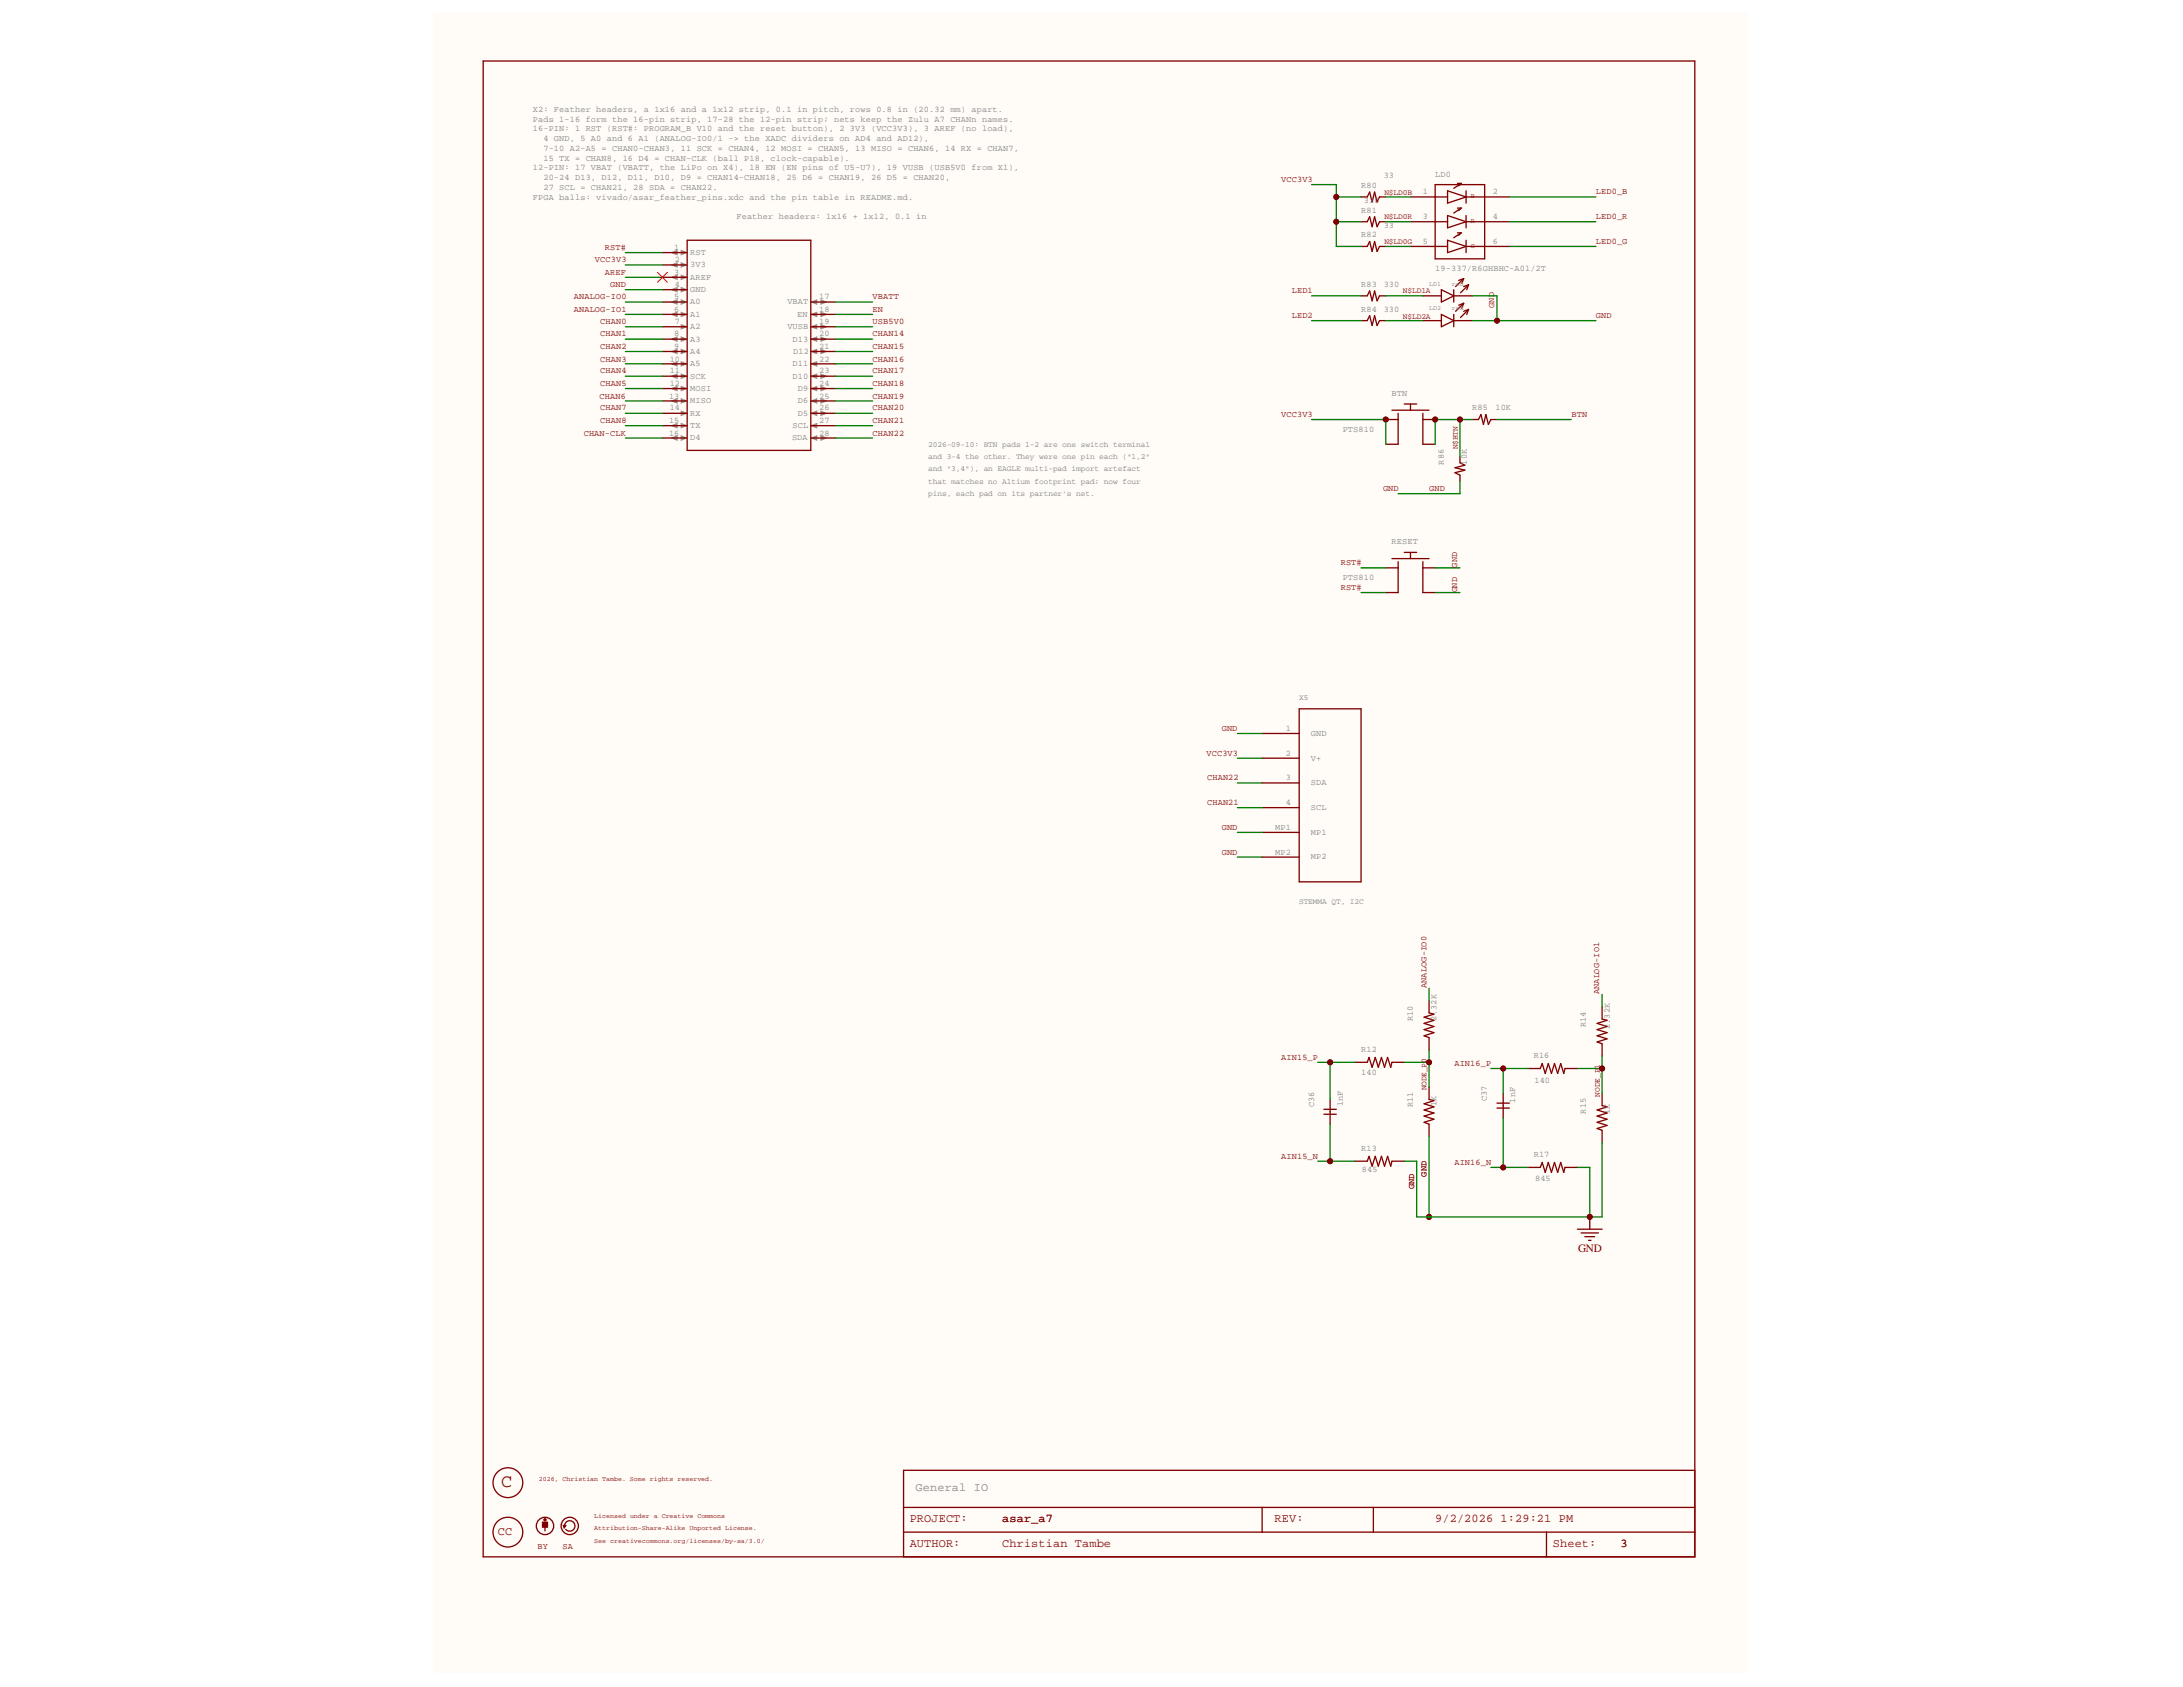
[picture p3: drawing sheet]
<svg xmlns="http://www.w3.org/2000/svg" width="279mm" height="216mm" viewBox="0 0 279 216" stroke-linecap="round" stroke-linejoin="round" font-family="sans-serif">
<defs><g id="words">
<text font-size="2.4" fill="#800000" x="64.1" y="190.3">C</text>
<text font-size="1.5" fill="#808080" x="117.2" y="190.8">General IO</text>
<g font-size="1.5" fill="#800000">
<text x="63.7" y="196.4">CC</text>
<text x="116.4" y="194.8">PROJECT:</text>
<text x="116.4" y="198">AUTHOR:</text>
<text x="128.3" y="194.8">asar_a7</text>
<text x="128.3" y="198">Christian Tambe</text>
<text x="163.1" y="194.8">REV:</text>
<text x="183.7" y="194.8">9/2/2026</text>
<text x="192.1" y="194.8">1:29:21 PM</text>
<text x="198.8" y="198">Sheet:</text>
<text x="207.4" y="198">3</text>
</g>
<text font-size="1.4" fill="#800000" x="202" y="160.2">GND</text>
<g font-size="1.1" fill="#808080">
<text x="68.2" y="14.3">X2: Feather headers, a 1x16 and a 1x12 strip, 0.1 in pitch, rows 0.8 in (20.32 mm) apart.</text>
<text x="68.2" y="15.6">Pads 1-16 form the 16-pin strip, 17-28 the 12-pin strip; nets keep the Zulu A7 CHANn names.</text>
<text x="68.2" y="16.8">16-PIN: 1 RST (RST#: PROGRAM_B V10 and the reset button), 2</text>
<text x="108.8" y="16.8">3V3 (VCC3V3), 3 AREF (no load),</text>
<text x="68.2" y="21.8">12-PIN: 17 VBAT (VBATT, the LiPo on X4), 18 EN (EN pins of U5-U7), 19 VUSB (USB5V0 from X1),</text>
<text x="69.6" y="18.1">4 GND, 5 A0 and 6 A1 (ANALOG-IO0/1 -&gt; the XADC dividers on AD4 and AD12),</text>
<text x="69.6" y="19.4">7-10 A2-A5 = CHAN0-CHAN3, 11 SCK = CHAN4, 12 MOSI = CHAN5, 13 MISO = CHAN6, 14 RX = CHAN7,</text>
<text x="69.6" y="20.6">15 TX = CHAN8, 16 D4 = CHAN-CLK (ball P18, clock-capable).</text>
<text x="69.6" y="23.1">20-24 D13, D12, D11, D10, D9 = CHAN14-CHAN18, 25 D6 = CHAN19, 26 D5 = CHAN20,</text>
<text x="177.1" y="22.8">33</text>
<text x="183.7" y="22.7">LD0</text>
<text x="68.2" y="25.6">FPGA balls: vivado/asar_feather_pins.xdc and the pin table in README.md.</text>
<text x="69.6" y="24.4">27 SCL = CHAN21, 28 SDA = CHAN22.</text>
<text x="94.3" y="28">Feather headers: 1x16 + 1x12, 0.1 in</text>
<text x="174.2" y="24.1">R80</text>
<text x="174.2" y="27.2">R81</text>
<text x="174.6" y="26">330</text>
<text x="177.1" y="29.2">33</text>
<text x="182.1" y="24.9">1</text>
<text x="182.1" y="28">3</text>
<text x="191.1" y="24.9">2</text>
<text x="191.1" y="28">4</text>
<text x="86.3" y="32">1</text>
<text x="86.3" y="35.2">3</text>
<text x="86.4" y="33.6">2</text>
<text x="88.3" y="32.6">RST</text>
<text x="88.3" y="34.2">3V3</text>
<text x="88.3" y="35.8">AREF</text>
<text x="174.2" y="30.4">R82</text>
<text x="182.1" y="31.2">5</text>
<text x="183.7" y="34.7">19-337/R6GHBHC-A01/2T</text>
<text x="191.1" y="31.2">6</text>
<text x="86.3" y="38.3">5</text>
<text x="86.3" y="39.9">6</text>
<text x="86.4" y="36.7">4</text>
<text x="86.4" y="41.4">7</text>
<text x="88.3" y="37.4">GND</text>
<text x="88.3" y="38.9">A0</text>
<text x="88.3" y="40.5">A1</text>
<text x="100.8" y="38.9">VBAT</text>
<text x="102" y="40.5">EN</text>
<text x="104.8" y="38.3">17</text>
<text x="104.8" y="39.9">18</text>
<text x="104.8" y="41.4">19</text>
<text x="174.2" y="36.7">R83</text>
<text x="174.2" y="39.9">R84</text>
<text x="177.1" y="36.7">330</text>
<text x="177.1" y="39.9">330</text>
<text x="85.7" y="46.3">10</text>
<text x="85.7" y="47.8">11</text>
<text x="86.3" y="43.1">8</text>
<text x="86.3" y="44.7">9</text>
<text x="88.3" y="42.1">A2</text>
<text x="88.3" y="43.7">A3</text>
<text x="88.3" y="45.3">A4</text>
<text x="88.3" y="46.9">A5</text>
<text x="100.8" y="42.1">VUSB</text>
<text x="101.5" y="43.7">D13</text>
<text x="101.5" y="46.9">D11</text>
<text x="101.5" y="45.3">D12</text>
<text x="104.8" y="43.1">20</text>
<text x="104.8" y="44.7">21</text>
<text x="104.8" y="46.3">22</text>
<text x="104.8" y="47.8">23</text>
<text x="85.6" y="51">13</text>
<text x="85.7" y="52.5">14</text>
<text x="85.7" y="49.4">12</text>
<text x="88.3" y="48.5">SCK</text>
<text x="88.3" y="53.2">RX</text>
<text x="88.3" y="51.6">MISO</text>
<text x="88.3" y="50">MOSI</text>
<text x="101.5" y="48.5">D10</text>
<text x="102.1" y="50">D9</text>
<text x="102.1" y="51.6">D6</text>
<text x="102.1" y="53.2">D5</text>
<text x="104.8" y="49.4">24</text>
<text x="104.8" y="51">25</text>
<text x="104.8" y="52.5">26</text>
<text x="178.1" y="50.7">BTN</text>
<text x="188.4" y="52.5">R85</text>
<text x="191.4" y="52.5">10K</text>
<text x="85.6" y="54.1">15</text>
<text x="85.6" y="55.7">16</text>
<text x="88.3" y="54.7">TX</text>
<text x="88.3" y="56.3">D4</text>
<text x="101.4" y="56.3">SDA</text>
<text x="101.5" y="54.7">SCL</text>
<text x="104.8" y="54.1">27</text>
<text x="104.8" y="55.7">28</text>
<text x="171.9" y="55.2">PTS810</text>
<text x="184.8" y="59.5" transform="rotate(-90 184.8 59.5)">R86</text>
<text x="187.8" y="59.5" transform="rotate(-90 187.8 59.5)">10K</text>
<text x="178.1" y="69.6">RESET</text>
<text x="171.9" y="74.3">PTS810</text>
<text x="164.6" y="93.6">1</text>
<text x="167.8" y="94.2">GND</text>
<text x="164.6" y="96.7">2</text>
<text x="164.6" y="99.8">3</text>
<text x="167.8" y="97.4">V+</text>
<text x="167.8" y="100.5">SDA</text>
<text x="163.2" y="106.2">MP1</text>
<text x="164.6" y="103">4</text>
<text x="167.8" y="103.6">SCL</text>
<text x="167.8" y="106.8">MP1</text>
<text x="163.2" y="109.4">MP2</text>
<text x="167.8" y="110">MP2</text>
<text x="180.8" y="130.6" transform="rotate(-90 180.8 130.6)">R10</text>
<text x="183.9" y="130.6" transform="rotate(-90 183.9 130.6)">2.32K</text>
<text x="203" y="131.5" transform="rotate(-90 203 131.5)">R14</text>
<text x="206" y="131.7" transform="rotate(-90 206 131.7)">2.32K</text>
<text x="174.2" y="134.7">R12</text>
<text x="174.2" y="137.5">140</text>
<text x="196.3" y="135.4">R16</text>
<text x="168.2" y="141.7" transform="rotate(-90 168.2 141.7)">C36</text>
<text x="171.9" y="141.5" transform="rotate(-90 171.9 141.5)">1nF</text>
<text x="180.8" y="141.7" transform="rotate(-90 180.8 141.7)">R11</text>
<text x="183.9" y="141.5" transform="rotate(-90 183.9 141.5)">1K</text>
<text x="190.3" y="140.9" transform="rotate(-90 190.3 140.9)">C37</text>
<text x="193.9" y="141.1" transform="rotate(-90 193.9 141.1)">1nF</text>
<text x="196.4" y="138.6">140</text>
<text x="203" y="142.5" transform="rotate(-90 203 142.5)">R15</text>
<text x="206" y="142.6" transform="rotate(-90 206 142.6)">1K</text>
<text x="174.2" y="147.4">R13</text>
<text x="174.3" y="150">845</text>
<text x="196.3" y="148.1">R17</text>
<text x="196.5" y="151.1">845</text>
</g>
<g font-size="1.1" fill="#800000">
<text x="164" y="23.3">VCC3V3</text>
<text x="204.3" y="24.9">LED0_B</text>
<text x="204.3" y="28">LED0_R</text>
<text x="76.2" y="33.6">VCC3V3</text>
<text x="77.4" y="32">RST#</text>
<text x="77.4" y="35.2">AREF</text>
<text x="204.3" y="31.2">LED0_G</text>
<text x="73.4" y="38.3">ANALOG-IO0</text>
<text x="73.4" y="39.9">ANALOG-IO1</text>
<text x="76.8" y="41.4">CHAN0</text>
<text x="78.1" y="36.7">GND</text>
<text x="111.7" y="38.3">VBATT</text>
<text x="111.7" y="39.9">EN</text>
<text x="111.7" y="41.4">USB5V0</text>
<text x="165.3" y="37.6">LED1</text>
<text x="165.3" y="40.7">LED2</text>
<text x="191.2" y="39.4" transform="rotate(-90 191.2 39.4)">GND</text>
<text x="204.3" y="40.7">GND</text>
<text x="76.8" y="43.1">CHAN1</text>
<text x="76.8" y="44.7">CHAN2</text>
<text x="76.8" y="46.3">CHAN3</text>
<text x="76.8" y="47.8">CHAN4</text>
<text x="111.7" y="43.1">CHAN14</text>
<text x="111.7" y="44.7">CHAN15</text>
<text x="111.7" y="46.3">CHAN16</text>
<text x="111.7" y="47.8">CHAN17</text>
<text x="76.7" y="51">CHAN6</text>
<text x="76.8" y="49.4">CHAN5</text>
<text x="76.8" y="52.5">CHAN7</text>
<text x="111.7" y="49.4">CHAN18</text>
<text x="111.7" y="51">CHAN19</text>
<text x="111.7" y="52.5">CHAN20</text>
<text x="164" y="53.4">VCC3V3</text>
<text x="201.1" y="53.4">BTN</text>
<text x="74.7" y="55.7">CHAN-CLK</text>
<text x="76.8" y="54.1">CHAN8</text>
<text x="111.7" y="54.1">CHAN21</text>
<text x="111.7" y="55.7">CHAN22</text>
<text x="177" y="62.8">GND</text>
<text x="182.9" y="62.8">GND</text>
<text x="171.6" y="72.3">RST#</text>
<text x="171.6" y="75.5">RST#</text>
<text x="186.5" y="75.8" transform="rotate(-90 186.5 75.8)">GND</text>
<text x="186.5" y="72.7" transform="rotate(-90 186.5 72.7)">GND</text>
<text x="156.4" y="93.6">GND</text>
<text x="154.4" y="96.7">VCC3V3</text>
<text x="154.5" y="99.8">CHAN22</text>
<text x="154.5" y="103">CHAN21</text>
<text x="156.4" y="106.2">GND</text>
<text x="156.4" y="109.4">GND</text>
<text x="182.6" y="126.5" transform="rotate(-90 182.6 126.5)">ANALOG-IO0</text>
<text x="204.7" y="127.2" transform="rotate(-90 204.7 127.2)">ANALOG-IO1</text>
<text x="164" y="135.6">AIN15_P</text>
<text x="186.2" y="136.4">AIN16_P</text>
<text x="164" y="148.3">AIN15_N</text>
<text x="186.2" y="149.1">AIN16_N</text>
<text x="181" y="152.2" transform="rotate(-90 181 152.2)">GND</text>
<text x="182.6" y="150.6" transform="rotate(-90 182.6 150.6)">GND</text>
<text x="68.8" y="198.3">BY</text>
<text x="72" y="198.3">SA</text>
</g>
<g font-size="1" fill="#800000">
<text x="177.2" y="25">N$LD0B</text>
<text x="177.2" y="28.1">N$LD0R</text>
<text x="177.2" y="31.2">N$LD0G</text>
<text x="179.6" y="37.6">N$LD1A</text>
<text x="179.6" y="40.8">N$LD2A</text>
<text x="186.6" y="57.5" transform="rotate(-90 186.6 57.5)">N$BTN</text>
<text x="182.6" y="139.5" transform="rotate(-90 182.6 139.5)">NODE_P0</text>
<text x="204.8" y="140.3" transform="rotate(-90 204.8 140.3)">NODE_P1</text>
</g>
<g font-size="1" fill="#808080">
<text x="118.8" y="57.2">2026-09-10: BTN pads 1-2 are one switch terminal</text>
<text x="118.8" y="58.8">and 3-4 the other. They were one pin each (&quot;1,2&quot;</text>
<text x="118.8" y="60.3">and &quot;3,4&quot;), an EAGLE multi-pad import artefact</text>
<text x="118.8" y="61.9">that matches no Altium footprint pad; now four</text>
<text x="118.8" y="63.5">pins, each pad on its partner's net.</text>
<text x="166.3" y="89.6">X5</text>
<text x="166.3" y="115.7">STEMMA QT, I2C</text>
</g>
<g font-size=".8" fill="#800000">
<text x="188.3" y="25.4">B</text>
<text x="188.3" y="28.5">R</text>
<text x="188.3" y="31.7">G</text>
<text x="69" y="189.5">2026, Christian Tambe. Some rights reserved.</text>
<text x="76.1" y="194.2">Licensed under a Creative Commons</text>
<text x="76.1" y="195.8">Attribution-Share-Alike Unported License.</text>
<text x="76.1" y="197.4">See creativecommons.org/licenses/by-sa/3.0/</text>
</g>
<g font-size=".8" fill="#808080">
<text x="182.9" y="36.5">LD1</text>
<text x="182.9" y="39.7">LD2</text>
<text x="185.8" y="36.5">red</text>
<text x="185.8" y="39.7">red</text>
</g>
</g></defs>
<g fill="#fffcf8">
<path d="M55.5 1.6h168.2v212.5h-168.2z" fill-rule="evenodd"/>
<path d="M55.5 1.6h168.2v212.5h-168.2z" fill-rule="evenodd"/>
</g>
<circle cx="170.2" cy="148.6" r=".32" fill="#000080"/>
<circle cx="170.2" cy="148.6" r=".32" fill="none" stroke="#000080" stroke-width=".13"/>
<circle cx="170.2" cy="136" r=".32" fill="#000080"/>
<circle cx="170.2" cy="136" r=".32" fill="none" stroke="#000080" stroke-width=".13"/>
<circle cx="171" cy="28.4" r=".32" fill="#000080"/>
<circle cx="171" cy="28.4" r=".32" fill="none" stroke="#000080" stroke-width=".13"/>
<circle cx="171" cy="25.2" r=".32" fill="#000080"/>
<circle cx="171" cy="25.2" r=".32" fill="none" stroke="#000080" stroke-width=".13"/>
<circle cx="177.4" cy="53.7" r=".31" fill="#000080"/>
<circle cx="177.4" cy="53.7" r=".31" fill="none" stroke="#000080" stroke-width=".13"/>
<circle cx="182.9" cy="155.7" r=".32" fill="#000080"/>
<circle cx="182.9" cy="155.7" r=".32" fill="none" stroke="#000080" stroke-width=".13"/>
<circle cx="182.9" cy="136" r=".31" fill="#000080"/>
<circle cx="182.9" cy="136" r=".31" fill="none" stroke="#000080" stroke-width=".13"/>
<circle cx="183.7" cy="53.7" r=".32" fill="#000080"/>
<circle cx="183.7" cy="53.7" r=".32" fill="none" stroke="#000080" stroke-width=".13"/>
<circle cx="186.9" cy="53.7" r=".31" fill="#000080"/>
<circle cx="186.9" cy="53.7" r=".31" fill="none" stroke="#000080" stroke-width=".13"/>
<circle cx="191.6" cy="41" r=".31" fill="#000080"/>
<circle cx="191.6" cy="41" r=".31" fill="none" stroke="#000080" stroke-width=".13"/>
<circle cx="192.4" cy="149.4" r=".32" fill="#000080"/>
<circle cx="192.4" cy="149.4" r=".32" fill="none" stroke="#000080" stroke-width=".13"/>
<circle cx="192.4" cy="136.7" r=".32" fill="#000080"/>
<circle cx="192.4" cy="136.7" r=".32" fill="none" stroke="#000080" stroke-width=".13"/>
<circle cx="203.5" cy="155.7" r=".32" fill="#000080"/>
<circle cx="203.5" cy="155.7" r=".32" fill="none" stroke="#000080" stroke-width=".13"/>
<circle cx="205.1" cy="136.7" r=".32" fill="#000080"/>
<circle cx="205.1" cy="136.7" r=".32" fill="none" stroke="#000080" stroke-width=".13"/>
<g fill="none" stroke="#800000" stroke-width=".17">
<path d="M61.8 7.8h155.1v191.4h-155.1zM88 30.7h15.8v26.9h-15.8zM69.8 195v.9M115.6 196.1h101.3M115.6 192.9h101.3M161.5 192.9v3.2M175.8 192.9v3.2M197.9 196.1v3.1M216.9 188.2h-101.3v11"/>
<circle cx="65" cy="196.1" r="1.9"/>
</g>
<path d="M69.4 194.8h.7v.6h-.7z" fill-rule="evenodd" fill="#800000"/>
<path d="M69.4 194.8h.7v.6h-.7z" fill="none" stroke="#800000" stroke-width=".17"/>
<circle cx="69.8" cy="194.5" r=".16" fill="#800000"/>
<circle cx="69.8" cy="194.5" r=".16" fill="none" stroke="#800000" stroke-width=".13"/>
<g fill="none" stroke="#800000" stroke-width=".17">
<path d="M72.3 195.4a.67 .67 0 0 1 .8-.8 .67 .67 0 0 1 .4 1.1 .67 .67 0 0 1-1.1 0"/>
<circle cx="69.8" cy="195.3" r="1.11"/>
</g>
<path d="M72.1 195.2l.3 .1-.2 .2z" fill="#800000"/>
<g fill="none" stroke="#800000" stroke-width=".17">
<path d="M174.2 25.2h.8l.3-.6 .3 1.2 .3-1.2 .4 1.2 .3-.6h.8M174.2 28.4h.8l.3-.7 .3 1.3 .3-1.3 .4 1.3 .3-.6h.8M174.2 31.5h.8l.3-.6 .3 1.3 .3-1.3 .4 1.3 .3-.7h.8M174.2 37.9h.8l.3-.7 .3 1.3 .3-1.3 .4 1.3 .3-.6h.8M180.5 25.2h4.8M180.5 28.4h4.8M180.5 31.5h4.8M182.1 37.9h2.4M183.7 23.6h6.3v9.5h-6.3zM184.5 37.1l1.6 .8-1.6 .8zM185.3 24.4l2.3 .8-2.3 .8zM185.3 27.6l2.3 .8-2.3 .8z"/>
<path d="M185.3 30.7l2.3 .8-2.3 .8zM186.1 37.9h2.3M186.1 37.1v1.6M186.5 23.5h.5M186.5 26.6h.5M186.5 29.8h.5M187 23.5l-.9 .6M187 23.5l-.3 .3M187 26.6l-.9 .7M187 26.6l-.3 .3M187 29.8l-.9 .6M187 29.8l-.3 .3"/>
<path d="M187.3 35.7l-1 1M187.3 35.7l-.2 .6M187.3 35.7l-.6 .2M187.3 38.8l-1 1M187.3 38.8l-.2 .6M187.3 38.8l-.6 .3M187.6 25.2h5.6M187.6 28.4h5.6M187.6 31.5h5.6M187.6 24.4v1.6M187.6 27.6v1.6M187.6 30.7v1.6"/>
<path d="M188 36.4l-1.1 1.1M188 36.4l-.3 .7M188 36.4l-.7 .3M188 39.6l-1.1 1M188 39.6l-.3 .6M188 39.6l-.7 .2M174.2 41h.8l.3-.6 .3 1.3 .3-1.3 .4 1.3 .3-.7h.8M177.4 53.7h1.5M178.2 52.5h4.7M178.9 52.9v4h-1.5M179.7 51.7h1.6M180.5 51.7v.8"/>
<path d="M182.1 41h2.4M182.1 53.7h1.6M182.1 52.9v4h1.6M184.5 40.2l1.6 .8-1.6 .8zM186.1 41h2.3M186.1 40.2v1.6M186.9 58.4v.8l.6 .3-1.3 .4 1.3 .3-1.3 .3 .7 .3v.8M188.4 53.7h.8l.3-.6 .4 1.2 .3-1.2 .3 1.2 .3-.6h.8M173.4 136h1.6l.2-.7 .4 1.3 .4-1.3 .4 1.3 .4-1.3 .4 1.3 .4-1.3 .4 1.3 .2-.6h1.5M182.9 128v1.6l.6 .2-1.2 .4 1.2 .4-1.2 .4 1.2 .4-1.2 .4 1.2 .4-1.2 .4 .6 .2v1.6M182.9 139.1v1.6l.6 .2-1.2 .4 1.2 .4-1.2 .4 1.2 .3-1.2 .4 1.2 .4-1.2 .4 .6 .3v1.5M192.4 139.9v3.2"/>
<path d="M195.6 136.7h1.5l.3-.6 .4 1.3 .4-1.3 .4 1.3 .4-1.3 .4 1.3 .4-1.3 .3 1.3 .2-.7h1.6M205.1 128.8v1.6l.6 .2-1.3 .4 1.3 .4-1.3 .4 1.3 .4-1.3 .4 1.3 .3-1.3 .5 .7 .2v1.6M205.1 139.9v1.6l.6 .2-1.3 .4 1.3 .3-1.3 .4 1.3 .4-1.3 .4 1.3 .4-1.3 .4 .7 .3v1.5M169.4 142.6h1.6M169.4 142h1.6M170.2 140.7v3.2M173.4 148.6h1.6l.2-.6 .4 1.2 .4-1.2 .4 1.2 .4-1.2 .4 1.2 .4-1.2 .4 1.2 .2-.6h1.5M191.6 141.8h1.6M191.6 141.2h1.6M195.6 149.4h1.5l.3-.6 .4 1.2 .4-1.2 .4 1.2 .4-1.2 .4 1.2 .4-1.2 .3 1.2 .2-.6h1.6M72.1 195.2l.3 .1-.2 .2z"/>
<circle cx="65" cy="189.8" r="1.91"/>
<circle cx="72.9" cy="195.3" r="1.11"/>
</g>
<path d="M87.2 32.1l.6 .2-.6 .3z" fill="#808080"/>
<path d="M87.2 32.1l.6 .2-.6 .3z" fill="none" stroke="#808080" stroke-width=".17"/>
<path d="M86 32.3l.6-.2v.5z" fill="#808080"/>
<path d="M86 32.3l.6-.2v.5z" fill="none" stroke="#808080" stroke-width=".17"/>
<path d="M84.8 32.3h3.2" fill="none" stroke="#800000" stroke-width=".17"/>
<path d="M103.9 38.7l.6-.3v.5z" fill="#808080"/>
<path d="M103.9 38.7l.6-.3v.5z" fill="none" stroke="#808080" stroke-width=".17"/>
<path d="M105.1 38.4l.6 .3-.6 .2z" fill="#808080"/>
<path d="M105.1 38.4l.6 .3-.6 .2z" fill="none" stroke="#808080" stroke-width=".17"/>
<path d="M103.8 38.7h3.1" fill="none" stroke="#800000" stroke-width=".17"/>
<path d="M87.2 33.7l.6 .2-.6 .3z" fill="#808080"/>
<path d="M87.2 33.7l.6 .2-.6 .3z" fill="none" stroke="#808080" stroke-width=".17"/>
<path d="M86 33.9l.6-.2v.5z" fill="#808080"/>
<path d="M86 33.9l.6-.2v.5z" fill="none" stroke="#808080" stroke-width=".17"/>
<path d="M84.8 33.9h3.2" fill="none" stroke="#800000" stroke-width=".17"/>
<path d="M87.2 35.2l.6 .3-.6 .2z" fill="#808080"/>
<path d="M87.2 35.2l.6 .3-.6 .2z" fill="none" stroke="#808080" stroke-width=".17"/>
<path d="M86 35.5l.6-.3v.5z" fill="#808080"/>
<path d="M86 35.5l.6-.3v.5z" fill="none" stroke="#808080" stroke-width=".17"/>
<path d="M84.8 35.5h3.2" fill="none" stroke="#800000" stroke-width=".17"/>
<path d="M87.2 36.8l.6 .3-.6 .2z" fill="#808080"/>
<path d="M87.2 36.8l.6 .3-.6 .2z" fill="none" stroke="#808080" stroke-width=".17"/>
<path d="M86 37.1l.6-.3v.5z" fill="#808080"/>
<path d="M86 37.1l.6-.3v.5z" fill="none" stroke="#808080" stroke-width=".17"/>
<path d="M84.8 37.1h3.2" fill="none" stroke="#800000" stroke-width=".17"/>
<path d="M87.2 38.4l.6 .3-.6 .2z" fill="#808080"/>
<path d="M87.2 38.4l.6 .3-.6 .2z" fill="none" stroke="#808080" stroke-width=".17"/>
<path d="M86 38.7l.6-.3v.5z" fill="#808080"/>
<path d="M86 38.7l.6-.3v.5z" fill="none" stroke="#808080" stroke-width=".17"/>
<path d="M84.8 38.7h3.2" fill="none" stroke="#800000" stroke-width=".17"/>
<path d="M87.2 40l.6 .2-.6 .3z" fill="#808080"/>
<path d="M87.2 40l.6 .2-.6 .3z" fill="none" stroke="#808080" stroke-width=".17"/>
<path d="M86 40.2l.6-.2v.5z" fill="#808080"/>
<path d="M86 40.2l.6-.2v.5z" fill="none" stroke="#808080" stroke-width=".17"/>
<path d="M84.8 40.2h3.2" fill="none" stroke="#800000" stroke-width=".17"/>
<path d="M87.2 41.6l.6 .2-.6 .3z" fill="#808080"/>
<path d="M87.2 41.6l.6 .2-.6 .3z" fill="none" stroke="#808080" stroke-width=".17"/>
<path d="M84.8 41.8h3.2" fill="none" stroke="#800000" stroke-width=".17"/>
<path d="M87.2 43.2l.6 .2-.6 .2z" fill="#808080"/>
<path d="M87.2 43.2l.6 .2-.6 .2z" fill="none" stroke="#808080" stroke-width=".17"/>
<path d="M86 43.4l.6-.2v.4z" fill="#808080"/>
<path d="M86 43.4l.6-.2v.4z" fill="none" stroke="#808080" stroke-width=".17"/>
<path d="M84.8 43.4h3.2" fill="none" stroke="#800000" stroke-width=".17"/>
<path d="M87.2 44.7l.6 .3-.6 .2z" fill="#808080"/>
<path d="M87.2 44.7l.6 .3-.6 .2z" fill="none" stroke="#808080" stroke-width=".17"/>
<path d="M86 45l.6-.3v.5z" fill="#808080"/>
<path d="M86 45l.6-.3v.5z" fill="none" stroke="#808080" stroke-width=".17"/>
<path d="M84.8 45h3.2" fill="none" stroke="#800000" stroke-width=".17"/>
<path d="M87.2 46.3l.6 .3-.6 .2z" fill="#808080"/>
<path d="M87.2 46.3l.6 .3-.6 .2z" fill="none" stroke="#808080" stroke-width=".17"/>
<path d="M86 46.6l.6-.3v.5z" fill="#808080"/>
<path d="M86 46.6l.6-.3v.5z" fill="none" stroke="#808080" stroke-width=".17"/>
<path d="M84.8 46.6h3.2" fill="none" stroke="#800000" stroke-width=".17"/>
<path d="M87.2 47.9l.6 .2-.6 .3z" fill="#808080"/>
<path d="M87.2 47.9l.6 .2-.6 .3z" fill="none" stroke="#808080" stroke-width=".17"/>
<path d="M86 48.1l.6-.2v.5z" fill="#808080"/>
<path d="M86 48.1l.6-.2v.5z" fill="none" stroke="#808080" stroke-width=".17"/>
<path d="M84.8 48.1h3.2" fill="none" stroke="#800000" stroke-width=".17"/>
<path d="M87.2 52.6l.6 .3-.6 .2z" fill="#808080"/>
<path d="M87.2 52.6l.6 .3-.6 .2z" fill="none" stroke="#808080" stroke-width=".17"/>
<path d="M84.8 52.9h3.2" fill="none" stroke="#800000" stroke-width=".17"/>
<path d="M87.2 51.1l.6 .2-.6 .3z" fill="#808080"/>
<path d="M87.2 51.1l.6 .2-.6 .3z" fill="none" stroke="#808080" stroke-width=".17"/>
<path d="M86 51.3l.6-.2v.5z" fill="#808080"/>
<path d="M86 51.3l.6-.2v.5z" fill="none" stroke="#808080" stroke-width=".17"/>
<path d="M84.8 51.3h3.2" fill="none" stroke="#800000" stroke-width=".17"/>
<path d="M87.2 49.5l.6 .2-.6 .3z" fill="#808080"/>
<path d="M87.2 49.5l.6 .2-.6 .3z" fill="none" stroke="#808080" stroke-width=".17"/>
<path d="M86 49.7l.6-.2v.5z" fill="#808080"/>
<path d="M86 49.7l.6-.2v.5z" fill="none" stroke="#808080" stroke-width=".17"/>
<path d="M84.8 49.7h3.2" fill="none" stroke="#800000" stroke-width=".17"/>
<path d="M87.2 54.2l.6 .3-.6 .2z" fill="#808080"/>
<path d="M87.2 54.2l.6 .3-.6 .2z" fill="none" stroke="#808080" stroke-width=".17"/>
<path d="M86 54.5l.6-.3v.5z" fill="#808080"/>
<path d="M86 54.5l.6-.3v.5z" fill="none" stroke="#808080" stroke-width=".17"/>
<path d="M84.8 54.5h3.2" fill="none" stroke="#800000" stroke-width=".17"/>
<path d="M103.9 40.2l.6-.2v.5z" fill="#808080"/>
<path d="M103.9 40.2l.6-.2v.5z" fill="none" stroke="#808080" stroke-width=".17"/>
<path d="M105.1 40l.6 .2-.6 .3z" fill="#808080"/>
<path d="M105.1 40l.6 .2-.6 .3z" fill="none" stroke="#808080" stroke-width=".17"/>
<path d="M103.8 40.2h3.1" fill="none" stroke="#800000" stroke-width=".17"/>
<path d="M103.9 41.8l.6-.2v.5z" fill="#808080"/>
<path d="M103.9 41.8l.6-.2v.5z" fill="none" stroke="#808080" stroke-width=".17"/>
<path d="M105.1 41.6l.6 .2-.6 .3z" fill="#808080"/>
<path d="M105.1 41.6l.6 .2-.6 .3z" fill="none" stroke="#808080" stroke-width=".17"/>
<path d="M103.8 41.8h3.1" fill="none" stroke="#800000" stroke-width=".17"/>
<path d="M103.9 43.4l.6-.2v.4z" fill="#808080"/>
<path d="M103.9 43.4l.6-.2v.4z" fill="none" stroke="#808080" stroke-width=".17"/>
<path d="M105.1 43.2l.6 .2-.6 .2z" fill="#808080"/>
<path d="M105.1 43.2l.6 .2-.6 .2z" fill="none" stroke="#808080" stroke-width=".17"/>
<path d="M103.8 43.4h3.1" fill="none" stroke="#800000" stroke-width=".17"/>
<path d="M103.9 45l.6-.3v.5z" fill="#808080"/>
<path d="M103.9 45l.6-.3v.5z" fill="none" stroke="#808080" stroke-width=".17"/>
<path d="M105.1 44.7l.6 .3-.6 .2z" fill="#808080"/>
<path d="M105.1 44.7l.6 .3-.6 .2z" fill="none" stroke="#808080" stroke-width=".17"/>
<path d="M103.8 45h3.1" fill="none" stroke="#800000" stroke-width=".17"/>
<path d="M103.9 46.6l.6-.3v.5z" fill="#808080"/>
<path d="M103.9 46.6l.6-.3v.5z" fill="none" stroke="#808080" stroke-width=".17"/>
<path d="M103.8 46.6h3.1" fill="none" stroke="#800000" stroke-width=".17"/>
<path d="M103.9 48.1l.6-.2v.5z" fill="#808080"/>
<path d="M103.9 48.1l.6-.2v.5z" fill="none" stroke="#808080" stroke-width=".17"/>
<path d="M105.1 47.9l.6 .2-.6 .3z" fill="#808080"/>
<path d="M105.1 47.9l.6 .2-.6 .3z" fill="none" stroke="#808080" stroke-width=".17"/>
<path d="M103.8 48.1h3.1" fill="none" stroke="#800000" stroke-width=".17"/>
<path d="M103.9 49.7l.6-.2v.5z" fill="#808080"/>
<path d="M103.9 49.7l.6-.2v.5z" fill="none" stroke="#808080" stroke-width=".17"/>
<path d="M105.1 49.5l.6 .2-.6 .3z" fill="#808080"/>
<path d="M105.1 49.5l.6 .2-.6 .3z" fill="none" stroke="#808080" stroke-width=".17"/>
<path d="M103.8 49.7h3.1" fill="none" stroke="#800000" stroke-width=".17"/>
<path d="M103.9 51.3l.6-.2v.5z" fill="#808080"/>
<path d="M103.9 51.3l.6-.2v.5z" fill="none" stroke="#808080" stroke-width=".17"/>
<path d="M105.1 51.1l.6 .2-.6 .3z" fill="#808080"/>
<path d="M105.1 51.1l.6 .2-.6 .3z" fill="none" stroke="#808080" stroke-width=".17"/>
<path d="M103.8 51.3h3.1" fill="none" stroke="#800000" stroke-width=".17"/>
<path d="M103.9 52.9l.6-.3v.5z" fill="#808080"/>
<path d="M103.9 52.9l.6-.3v.5z" fill="none" stroke="#808080" stroke-width=".17"/>
<path d="M105.1 52.6l.6 .3-.6 .2z" fill="#808080"/>
<path d="M105.1 52.6l.6 .3-.6 .2z" fill="none" stroke="#808080" stroke-width=".17"/>
<path d="M103.8 52.9h3.1" fill="none" stroke="#800000" stroke-width=".17"/>
<path d="M103.9 54.5l.6-.3v.5z" fill="#808080"/>
<path d="M103.9 54.5l.6-.3v.5z" fill="none" stroke="#808080" stroke-width=".17"/>
<path d="M103.8 54.5h3.1" fill="none" stroke="#800000" stroke-width=".17"/>
<path d="M103.9 56.1l.6-.3v.5z" fill="#808080"/>
<path d="M103.9 56.1l.6-.3v.5z" fill="none" stroke="#808080" stroke-width=".17"/>
<path d="M105.1 55.8l.6 .3-.6 .2z" fill="#808080"/>
<path d="M105.1 55.8l.6 .3-.6 .2z" fill="none" stroke="#808080" stroke-width=".17"/>
<path d="M103.8 56.1h3.1M201.9 157.3h3.2M202.4 157.8h2.2M202.8 158.3h1.3M203.3 158.7h.3M203.5 155.7v1.6" fill="none" stroke="#800000" stroke-width=".17"/>
<path d="M80 32.3h4.8M80 49.7h4.8M182.9 145.4v10.3" fill="none" stroke="#008000" stroke-width=".17"/>
<circle cx="182.9" cy="155.7" r=".32" fill="#800000"/>
<circle cx="182.9" cy="155.7" r=".32" fill="none" stroke="#800000" stroke-width=".13"/>
<path d="M188.4 37.9h3.2v3.1M188.4 41h15.9" fill="none" stroke="#008000" stroke-width=".17"/>
<circle cx="191.6" cy="41" r=".31" fill="#800000"/>
<circle cx="191.6" cy="41" r=".31" fill="none" stroke="#800000" stroke-width=".13"/>
<path d="M186.9 61.6v1.6h-8M201.9 149.4h1.6v6.3M205.1 146.2v9.5h-23.8v-7.1h-1.6" fill="none" stroke="#008000" stroke-width=".17"/>
<circle cx="203.5" cy="155.7" r=".32" fill="#800000"/>
<circle cx="203.5" cy="155.7" r=".32" fill="none" stroke="#800000" stroke-width=".13"/>
<path d="M106.9 38.7h4.8M167.9 23.6h3.1v7.9M171 25.2h3.2M171 28.4h3.2M171 31.5h3.2M80 51.3h4.8M106.9 40.2h4.8" fill="none" stroke="#008000" stroke-width=".17"/>
<circle cx="171" cy="28.4" r=".32" fill="#800000"/>
<circle cx="171" cy="28.4" r=".32" fill="none" stroke="#800000" stroke-width=".13"/>
<circle cx="171" cy="25.2" r=".32" fill="#800000"/>
<circle cx="171" cy="25.2" r=".32" fill="none" stroke="#800000" stroke-width=".13"/>
<g fill="none" stroke="#008000" stroke-width=".17">
<path d="M80 35.5h4.8M80 37.1h4.8M80 38.7h4.8M80 33.9h4.8M80 54.5h4.8M80 40.2h4.8M80 41.8h4.8M80 43.4h4.8M80 45h4.8M80 46.6h4.8M80 48.1h4.8M80 52.9h4.8"/>
<path d="M106.9 54.5h4.8M106.9 41.8h4.8M106.9 43.4h4.8M106.9 45h4.8M106.9 46.6h4.8M106.9 48.1h4.8M106.9 52.9h4.8M106.9 49.7h4.8M106.9 51.3h4.8M106.9 56.1h4.8M167.9 53.7h9.5M179.7 136h3.2"/>
<path d="M182.9 126.5v1.5M182.9 134.4v4.7M205.1 127.3v1.5"/>
</g>
<circle cx="182.9" cy="136" r=".31" fill="#800000"/>
<circle cx="182.9" cy="136" r=".31" fill="none" stroke="#800000" stroke-width=".13"/>
<path d="M201.9 136.7h3.2M205.1 135.2v4.7" fill="none" stroke="#008000" stroke-width=".17"/>
<circle cx="205.1" cy="136.7" r=".32" fill="#800000"/>
<circle cx="205.1" cy="136.7" r=".32" fill="none" stroke="#800000" stroke-width=".13"/>
<path d="M170.2 136v4.7M173.4 136h-4.7" fill="none" stroke="#008000" stroke-width=".17"/>
<circle cx="170.2" cy="136" r=".32" fill="#800000"/>
<circle cx="170.2" cy="136" r=".32" fill="none" stroke="#800000" stroke-width=".13"/>
<path d="M190.8 136.7h4.8M192.4 136.7v3.2" fill="none" stroke="#008000" stroke-width=".17"/>
<circle cx="192.4" cy="136.7" r=".32" fill="#800000"/>
<circle cx="192.4" cy="136.7" r=".32" fill="none" stroke="#800000" stroke-width=".13"/>
<path d="M168.7 148.6h4.7M170.2 143.9v4.7" fill="none" stroke="#008000" stroke-width=".17"/>
<circle cx="170.2" cy="148.6" r=".32" fill="#800000"/>
<circle cx="170.2" cy="148.6" r=".32" fill="none" stroke="#800000" stroke-width=".13"/>
<path d="M190.8 149.4h4.8M192.4 143.1v6.3" fill="none" stroke="#008000" stroke-width=".17"/>
<circle cx="192.4" cy="149.4" r=".32" fill="#800000"/>
<circle cx="192.4" cy="149.4" r=".32" fill="none" stroke="#800000" stroke-width=".13"/>
<g fill="none" stroke="#008000" stroke-width=".17">
<path d="M167.9 37.9h6.3M177.4 25.2h3.1M177.4 28.4h3.1M177.4 31.5h3.1M177.4 37.9h4.7M193.2 25.2h11.1M193.2 28.4h11.1M193.2 31.5h11.1M167.9 41h6.3M177.4 41h4.7M183.7 53.7h4.7M186.9 53.7v4.7"/>
<path d="M191.6 53.7h9.5"/>
</g>
<circle cx="186.9" cy="53.7" r=".31" fill="#800000"/>
<circle cx="186.9" cy="53.7" r=".31" fill="none" stroke="#800000" stroke-width=".13"/>
<path d="M177.4 53.7v3.2M183.7 53.7v3.2" fill="none" stroke="#008000" stroke-width=".17"/>
<circle cx="177.4" cy="53.7" r=".31" fill="#800000"/>
<circle cx="177.4" cy="53.7" r=".31" fill="none" stroke="#800000" stroke-width=".13"/>
<circle cx="183.7" cy="53.7" r=".32" fill="#800000"/>
<circle cx="183.7" cy="53.7" r=".32" fill="none" stroke="#800000" stroke-width=".13"/>
<path d="M84.2 34.9l1.2 1.2M85.4 34.9l-1.2 1.2" fill="none" stroke="#f00" stroke-width=".13"/>
<path d="M87.2 55.8l.6 .3-.6 .2z" fill="#808080"/>
<path d="M87.2 55.8l.6 .3-.6 .2z" fill="none" stroke="#808080" stroke-width=".17"/>
<path d="M86 56.1l.6-.3v.5z" fill="#808080"/>
<path d="M86 56.1l.6-.3v.5z" fill="none" stroke="#808080" stroke-width=".17"/>
<g fill="none" stroke="#800000" stroke-width=".17">
<path d="M84.8 56.1h3.2M177.4 72.7h1.5M178.2 71.5h4.7M178.9 71.9v3.9h-1.5M179.7 70.7h1.6M180.5 70.7v.8M182.1 71.9v3.9h1.6M182.1 72.7h1.6M161.5 93.9h4.8M161.5 97h4.8M166.3 90.7h7.9v22.2h-7.9zM161.5 100.2h4.8"/>
<path d="M161.5 103.4h4.8M161.5 106.5h4.8M161.5 109.7h4.8"/>
</g>
<path d="M80 56.1h4.8M174.2 72.7h3.2M174.2 75.8h3.2M183.7 72.7h3.2M183.7 75.8h3.2M158.4 93.9h3.1M158.4 97h3.1M158.4 100.2h3.1M158.4 103.4h3.1M158.4 106.5h3.1M158.4 109.7h3.1" fill="none" stroke="#008000" stroke-width=".17"/>
<use href="#words"/>
</svg>
